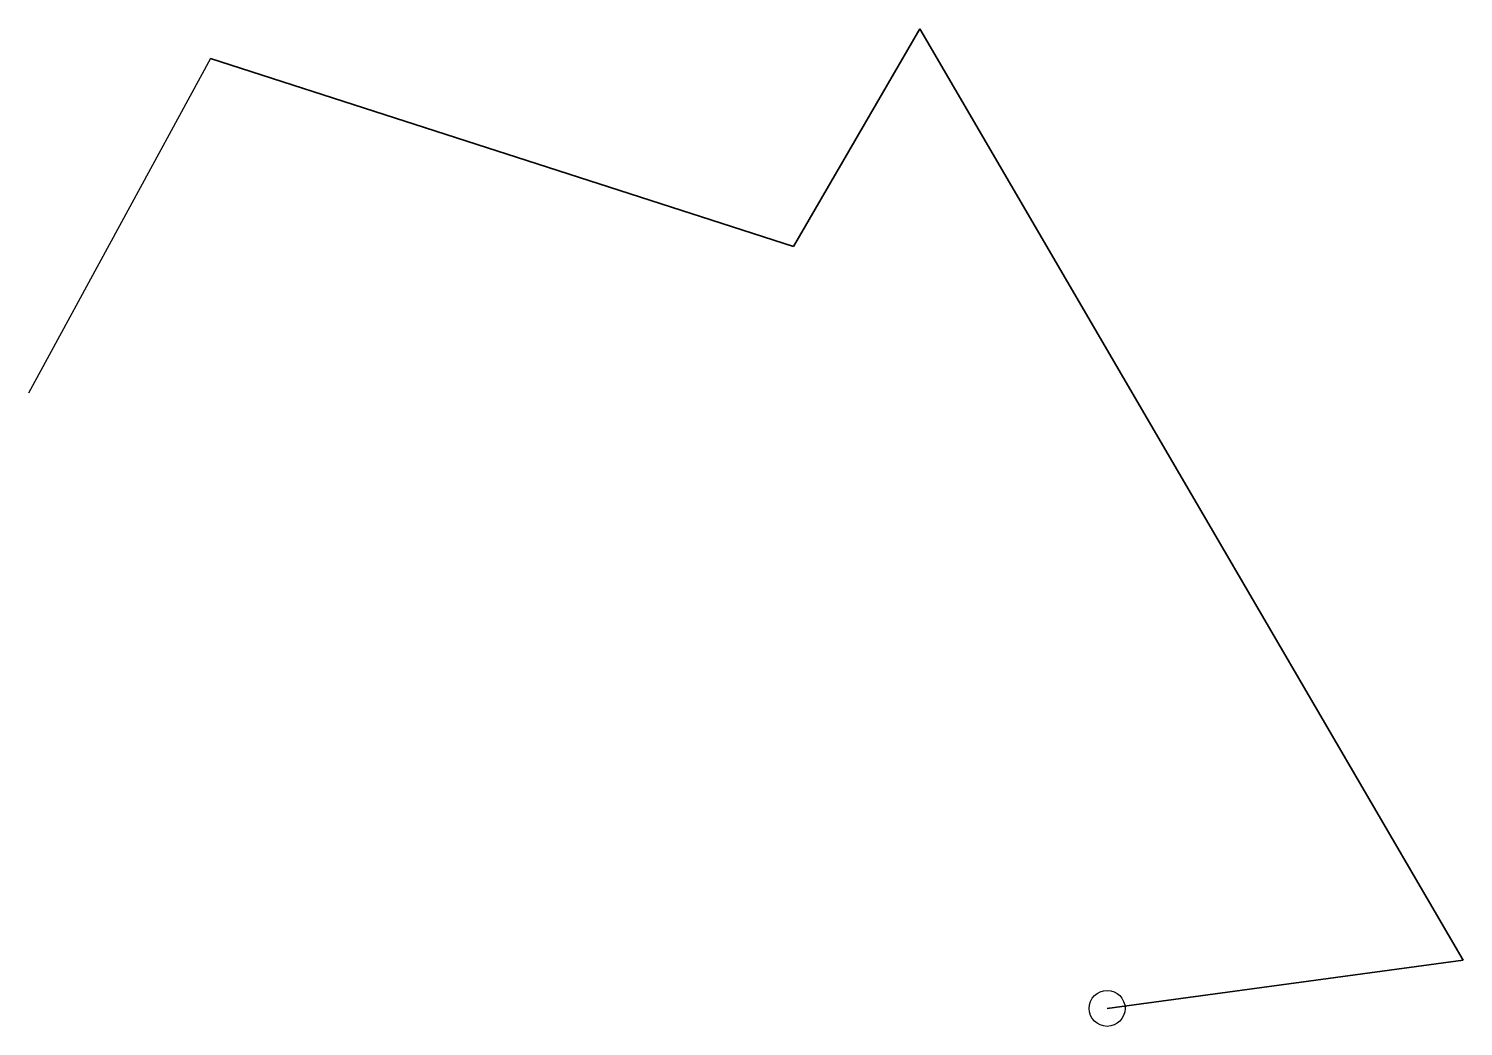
# Model space of a CAD drawing. Extents: x -1478 to 517, y 773 to 2161.
import ezdxf

# ---------------------------------------------------------------- set-up
doc = ezdxf.new("R2010")
doc.units = 0
doc.header["$MEASUREMENT"] = 0
for name, color, linetype, lineweight in [('Pipe_PE100-10_500_300', 1, 'Continuous', 35), ('Pipe_PE100-12.5_315_500', 4, 'Continuous', 35), ('Pipe_PE100-16_800_500', 230, 'Continuous', 35), ('Pipe_Steel_20_100', 200, 'Continuous', 35)]:
    doc.layers.add(name, color=color, linetype=linetype, lineweight=lineweight)
doc.layers.add('Pipe_Steel_10_300', color=7, linetype='Continuous')
doc.layers.add('Pump', color=5, linetype='Continuous')

msp = doc.modelspace()

# ---------------------------------------------------------------- linework, layer by layer
at = {"layer": 'Pipe_PE100-10_500_300'}
msp.add_line((-239, 2160.5, 3), (-414.5, 1857.7, 5), dxfattribs=at)
at = {"layer": 'Pipe_PE100-12.5_315_500'}
msp.add_line((-414.5, 1857.7, 5), (-1225.4, 2119.1, 10), dxfattribs=at)
at = {"layer": 'Pipe_PE100-16_800_500'}
msp.add_line((21.6, 798.1, -5), (517.1, 865, 10), dxfattribs=at)
at = {"layer": 'Pipe_Steel_10_300'}
msp.add_line((-1225.4, 2119.1, 10), (-1478.3, 1653.8), dxfattribs=at)
at = {"layer": 'Pipe_Steel_20_100'}
msp.add_line((517.1, 865, 10), (-239, 2160.5, 3), dxfattribs=at)
at = {"layer": 'Pump'}
msp.add_circle((21.6, 798.1, -5), 25, dxfattribs=at)

doc.saveas('drawing.dxf')
